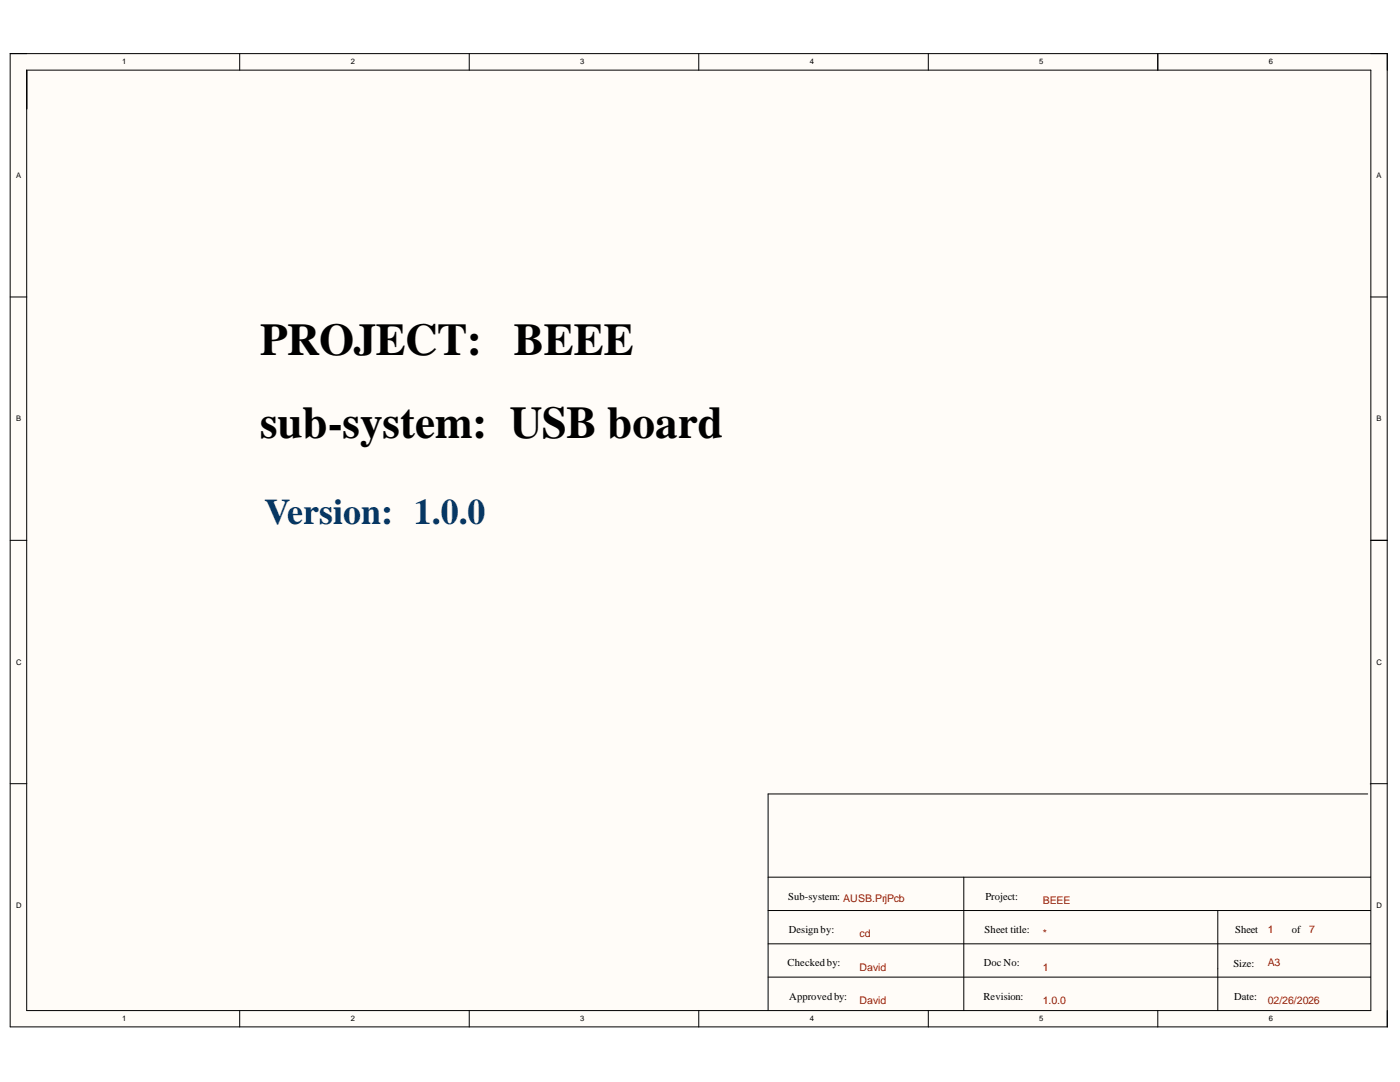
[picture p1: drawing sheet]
<svg xmlns="http://www.w3.org/2000/svg" width="279mm" height="216mm" viewBox="0 0 279 216" stroke-linecap="round" stroke-linejoin="round" font-family="sans-serif">
<defs><g id="words">
<g font-size="9">
<text x="51.9" y="70.9">PROJECT:</text>
<text x="102.6" y="70.9">BEEE</text>
<text x="51.9" y="87.5">sub-system: USB board</text>
</g>
<text font-size="7.2" fill="#073763" x="52.8" y="104.5">Version: 1.0.0</text>
<g font-size="2.1">
<text x="157.3" y="179.5">Sub-system: AUSB.PrjPcb</text>
<text x="196.7" y="179.5">Project:</text>
<text x="157.4" y="186.2">Design by:</text>
<text x="196.5" y="186.2">Sheet title:</text>
<text x="246.5" y="186.2">Sheet</text>
<text x="257.8" y="186.2">of</text>
<text x="157.2" y="192.9">Checkedby:</text>
<text x="196.3" y="192.9">Doc No:</text>
<text x="246.1" y="193">Size:</text>
<text x="157.5" y="199.4">Approvedby:</text>
<text x="196.3" y="199.6">Revision:</text>
<text x="246.3" y="199.6">Date:</text>
</g>
<g font-size="2.1" fill="#a61c00">
<text x="208.1" y="180.3">BEEE</text>
<text x="171.6" y="187">cd</text>
<text x="208.1" y="187">*</text>
<text x="253" y="186.2">1</text>
<text x="261.3" y="186.2">7</text>
<text x="171.6" y="193.7">David</text>
<text x="208.1" y="193.7">1</text>
<text x="253" y="192.9">A3</text>
<text x="171.6" y="200.3">David</text>
<text x="208.1" y="200.3">1.0.0</text>
<text x="253" y="200.3">02/26/2026</text>
</g>
<g font-size="1.5">
<text x="24.4" y="12.9">1</text>
<text x="70" y="12.9">2</text>
<text x="115.8" y="12.9">3</text>
<text x="161.6" y="12.9">4</text>
<text x="207.4" y="12.9">5</text>
<text x="253.2" y="12.9">6</text>
<text x="3.2" y="35.5">A</text>
<text x="274.7" y="35.5">A</text>
<text x="3.2" y="84">B</text>
<text x="274.7" y="84">B</text>
<text x="3.2" y="132.6">C</text>
<text x="274.7" y="132.6">C</text>
<text x="3.2" y="181.1">D</text>
<text x="274.7" y="181.1">D</text>
<text x="24.4" y="203.8">1</text>
<text x="70" y="203.8">2</text>
<text x="115.8" y="203.8">3</text>
<text x="161.6" y="203.8">4</text>
<text x="207.4" y="203.8">5</text>
<text x="253.2" y="203.8">6</text>
</g>
</g></defs>
<g fill="#fffcf8">
<path d="M2 10.7h274.9v194.2h-274.9z" fill-rule="evenodd"/>
<path d="M5.4 14h268.1v187.6h-268.1z" fill-rule="evenodd"/>
</g>
<g fill="none" stroke="#000" stroke-width=".2">
<path d="M2 10.7h274.9v194.2h-274.9zM5.3 14h268.3v187.6h-268.3zM47.8 10.7v3.3M93.6 10.7v3.3M139.4 10.7v3.3M185.3 10.7v3.3M231.1 10.7v3.3M2 59.3h3.4M273.5 59.3h3.4M2 107.8h3.4M273.5 107.8h3.4M2 156.4h3.4"/>
<path d="M273 158.4h-119.7v43.2M273.5 156.4h.1M273.5 156.4h3.4M153.3 175h120.2M192.3 175v26.6M153.3 188.3h120.2M153.3 181.7h120.2M153.3 195h120.2M243 181.7v19.9M47.8 201.6v3.3M93.6 201.6v3.3M139.5 201.6v3.3"/>
<path d="M185.3 201.6v3.3M231.1 201.6v3.3"/>
</g>
<use href="#words"/>
</svg>
